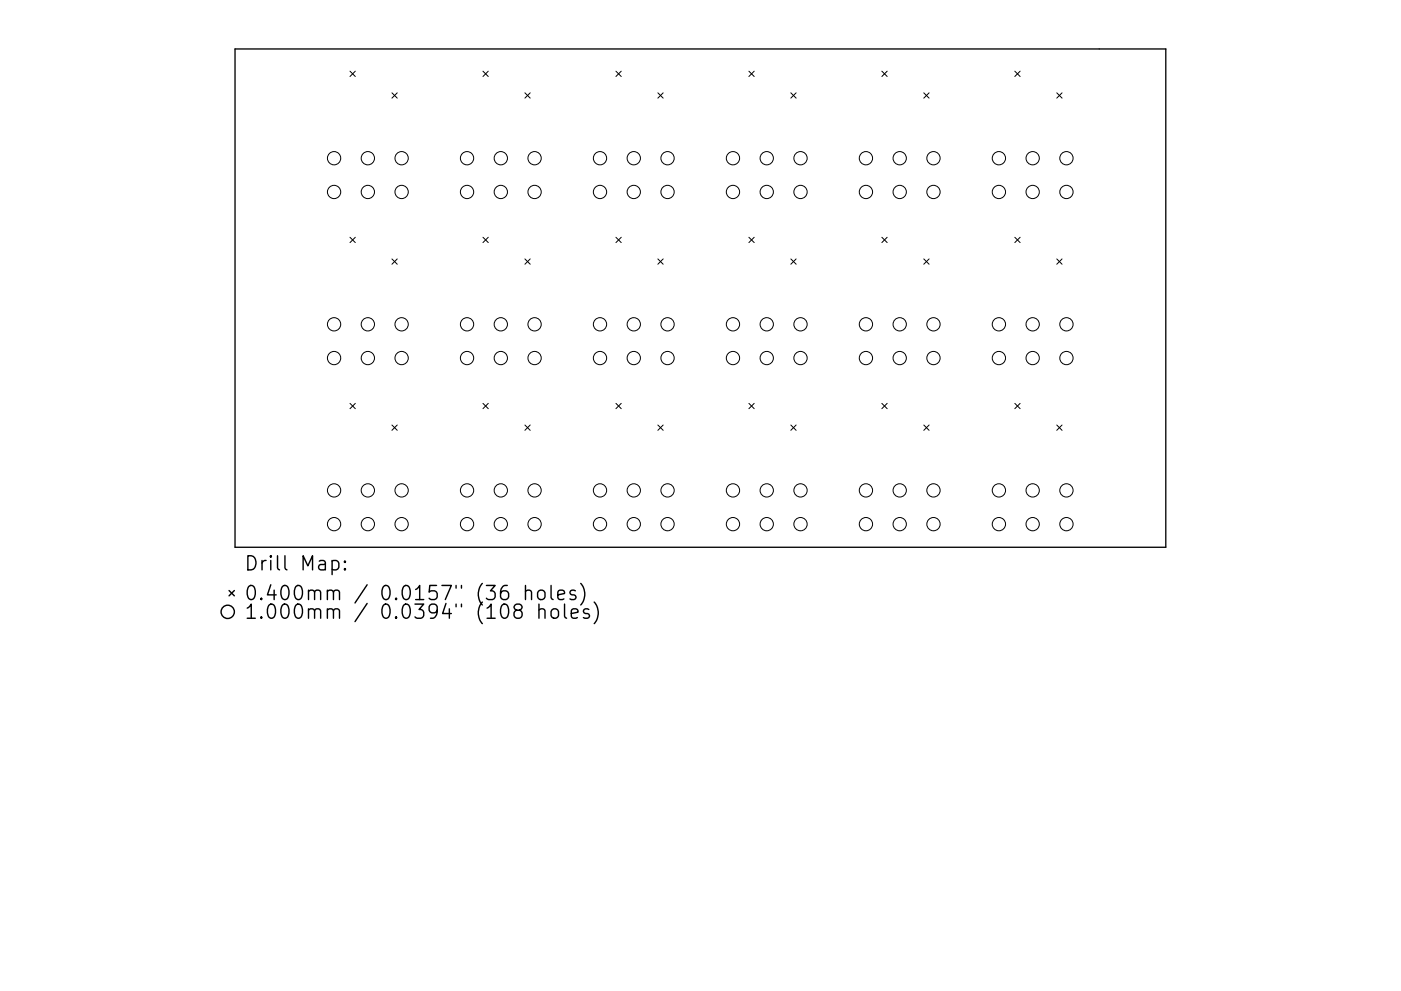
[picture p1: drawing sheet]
<svg xmlns="http://www.w3.org/2000/svg" width="297mm" height="210mm" viewBox="0 0 297 210" stroke-linecap="round" stroke-linejoin="round" font-family="sans-serif">
<defs><g id="words">
<g font-size="4.2">
<text x="51.7" y="121.1">Drill Map:</text>
<text x="51.7" y="127.4">0.400mm / 0.0157&quot; (36 holes)</text>
<text x="51.7" y="131.3">1.000mm / 0.0394&quot; (108 holes)</text>
</g>
</g></defs>
<path d="M49.8 10.4h197.4v105.7h-197.4z" fill="none" stroke="#000" stroke-width=".28"/>
<g fill="none" stroke="#000" stroke-width=".21">
<path d="M74.2 15.1l1.1 1.1M75.3 15.1l-1.1 1.1M83.1 19.7l1.1 1.1M84.2 19.7l-1.1 1.1M102.4 15.1l1.1 1.1M103.5 15.1l-1.1 1.1M111.3 19.7l1.1 1.1M112.4 19.7l-1.1 1.1M130.6 15.1l1.1 1.1M131.7 15.1l-1.1 1.1M139.5 19.7l1.1 1.1M140.6 19.7l-1.1 1.1"/>
<path d="M158.8 15.1l1.1 1.1M159.9 15.1l-1.1 1.1M167.7 19.7l1.1 1.1M168.8 19.7l-1.1 1.1M187 15.1l1.1 1.1M188.1 15.1l-1.1 1.1M195.9 19.7l1.1 1.1M197 19.7l-1.1 1.1M215.2 15.1l1.1 1.1M216.3 15.1l-1.1 1.1M224.1 19.7l1.1 1.1M225.2 19.7l-1.1 1.1"/>
<path d="M74.2 50.3l1.1 1.2M75.3 50.3l-1.1 1.2M83.1 54.9l1.1 1.2M84.2 54.9l-1.1 1.2M102.4 50.3l1.1 1.2M103.5 50.3l-1.1 1.2M111.3 54.9l1.1 1.2M112.4 54.9l-1.1 1.2M130.6 50.3l1.1 1.2M131.7 50.3l-1.1 1.2M139.5 54.9l1.1 1.2M140.6 54.9l-1.1 1.2"/>
<path d="M158.8 50.3l1.1 1.2M159.9 50.3l-1.1 1.2M167.7 54.9l1.1 1.2M168.8 54.9l-1.1 1.2M187 50.3l1.1 1.2M188.1 50.3l-1.1 1.2M195.9 54.9l1.1 1.2M197 54.9l-1.1 1.2M215.2 50.3l1.1 1.2M216.3 50.3l-1.1 1.2M224.1 54.9l1.1 1.2M225.2 54.9l-1.1 1.2"/>
<path d="M74.2 85.6l1.1 1.1M75.3 85.6l-1.1 1.1M83.1 90.2l1.1 1.1M84.2 90.2l-1.1 1.1M102.4 85.6l1.1 1.1M103.5 85.6l-1.1 1.1M111.3 90.2l1.1 1.1M112.4 90.2l-1.1 1.1M130.6 85.6l1.1 1.1M131.7 85.6l-1.1 1.1M139.5 90.2l1.1 1.1M140.6 90.2l-1.1 1.1"/>
<path d="M158.8 85.6l1.1 1.1M159.9 85.6l-1.1 1.1M167.7 90.2l1.1 1.1M168.8 90.2l-1.1 1.1M187 85.6l1.1 1.1M188.1 85.6l-1.1 1.1M195.9 90.2l1.1 1.1M197 90.2l-1.1 1.1M215.2 85.6l1.1 1.1M216.3 85.6l-1.1 1.1M224.1 90.2l1.1 1.1M225.2 90.2l-1.1 1.1"/>
<circle cx="70.8" cy="33.6" r="1.41"/>
<circle cx="78" cy="33.6" r="1.41"/>
<circle cx="85.2" cy="33.6" r="1.41"/>
<circle cx="99" cy="33.6" r="1.41"/>
<circle cx="106.2" cy="33.6" r="1.41"/>
<circle cx="113.3" cy="33.6" r="1.41"/>
<circle cx="127.2" cy="33.6" r="1.41"/>
<circle cx="134.4" cy="33.6" r="1.41"/>
<circle cx="141.5" cy="33.6" r="1.41"/>
<circle cx="155.4" cy="33.6" r="1.41"/>
<circle cx="162.6" cy="33.6" r="1.41"/>
<circle cx="169.7" cy="33.6" r="1.41"/>
<circle cx="183.6" cy="33.6" r="1.41"/>
<circle cx="190.8" cy="33.6" r="1.41"/>
<circle cx="197.9" cy="33.6" r="1.41"/>
<circle cx="211.8" cy="33.6" r="1.41"/>
<circle cx="218.9" cy="33.6" r="1.41"/>
<circle cx="226.1" cy="33.6" r="1.41"/>
<circle cx="70.8" cy="40.7" r="1.41"/>
<circle cx="78" cy="40.7" r="1.41"/>
<circle cx="85.2" cy="40.7" r="1.41"/>
<circle cx="99" cy="40.7" r="1.41"/>
<circle cx="106.2" cy="40.7" r="1.41"/>
<circle cx="113.3" cy="40.7" r="1.41"/>
<circle cx="127.2" cy="40.7" r="1.41"/>
<circle cx="134.4" cy="40.7" r="1.41"/>
<circle cx="141.5" cy="40.7" r="1.41"/>
<circle cx="155.4" cy="40.7" r="1.41"/>
<circle cx="162.6" cy="40.7" r="1.41"/>
<circle cx="169.7" cy="40.7" r="1.41"/>
<circle cx="183.6" cy="40.7" r="1.41"/>
<circle cx="190.8" cy="40.7" r="1.41"/>
<circle cx="197.9" cy="40.7" r="1.41"/>
<circle cx="211.8" cy="40.7" r="1.41"/>
<circle cx="218.9" cy="40.7" r="1.41"/>
<circle cx="226.1" cy="40.7" r="1.41"/>
<circle cx="70.8" cy="68.8" r="1.41"/>
<circle cx="70.8" cy="76" r="1.41"/>
<circle cx="78" cy="68.8" r="1.41"/>
<circle cx="78" cy="76" r="1.41"/>
<circle cx="85.2" cy="68.8" r="1.41"/>
<circle cx="85.2" cy="76" r="1.41"/>
<circle cx="99" cy="68.8" r="1.41"/>
<circle cx="99" cy="76" r="1.41"/>
<circle cx="106.2" cy="68.8" r="1.41"/>
<circle cx="106.2" cy="76" r="1.41"/>
<circle cx="113.3" cy="68.8" r="1.41"/>
<circle cx="113.3" cy="76" r="1.41"/>
<circle cx="127.2" cy="68.8" r="1.41"/>
<circle cx="127.2" cy="76" r="1.41"/>
<circle cx="134.4" cy="68.8" r="1.41"/>
<circle cx="134.4" cy="76" r="1.41"/>
<circle cx="141.5" cy="68.8" r="1.41"/>
<circle cx="141.5" cy="76" r="1.41"/>
<circle cx="155.4" cy="68.8" r="1.41"/>
<circle cx="155.4" cy="76" r="1.41"/>
<circle cx="162.6" cy="68.8" r="1.41"/>
<circle cx="162.6" cy="76" r="1.41"/>
<circle cx="169.7" cy="68.8" r="1.41"/>
<circle cx="169.7" cy="76" r="1.41"/>
<circle cx="183.6" cy="68.8" r="1.41"/>
<circle cx="183.6" cy="76" r="1.41"/>
<circle cx="190.8" cy="68.8" r="1.41"/>
<circle cx="190.8" cy="76" r="1.41"/>
<circle cx="197.9" cy="68.8" r="1.41"/>
<circle cx="197.9" cy="76" r="1.41"/>
<circle cx="211.8" cy="68.8" r="1.41"/>
<circle cx="211.8" cy="76" r="1.41"/>
<circle cx="218.9" cy="68.8" r="1.41"/>
<circle cx="218.9" cy="76" r="1.41"/>
<circle cx="226.1" cy="68.8" r="1.41"/>
<circle cx="226.1" cy="76" r="1.41"/>
<circle cx="70.8" cy="111.2" r="1.41"/>
<circle cx="70.8" cy="104" r="1.41"/>
<circle cx="78" cy="111.2" r="1.41"/>
<circle cx="78" cy="104" r="1.41"/>
<circle cx="85.2" cy="111.2" r="1.41"/>
<circle cx="85.2" cy="104" r="1.41"/>
<circle cx="99" cy="111.2" r="1.41"/>
<circle cx="99" cy="104" r="1.41"/>
<circle cx="106.2" cy="111.2" r="1.41"/>
<circle cx="106.2" cy="104" r="1.41"/>
<circle cx="113.3" cy="111.2" r="1.41"/>
<circle cx="113.3" cy="104" r="1.41"/>
<circle cx="127.2" cy="111.2" r="1.41"/>
<circle cx="127.2" cy="104" r="1.41"/>
<circle cx="134.4" cy="111.2" r="1.41"/>
<circle cx="134.4" cy="104" r="1.41"/>
<circle cx="141.5" cy="111.2" r="1.41"/>
<circle cx="141.5" cy="104" r="1.41"/>
<circle cx="155.4" cy="111.2" r="1.41"/>
<circle cx="155.4" cy="104" r="1.41"/>
<circle cx="162.6" cy="111.2" r="1.41"/>
<circle cx="162.6" cy="104" r="1.41"/>
<circle cx="169.7" cy="111.2" r="1.41"/>
<circle cx="169.7" cy="104" r="1.41"/>
<circle cx="183.6" cy="111.2" r="1.41"/>
<circle cx="183.6" cy="104" r="1.41"/>
<circle cx="190.8" cy="111.2" r="1.41"/>
<circle cx="190.8" cy="104" r="1.41"/>
<circle cx="197.9" cy="111.2" r="1.41"/>
<circle cx="197.9" cy="104" r="1.41"/>
<circle cx="211.8" cy="111.2" r="1.41"/>
<circle cx="211.8" cy="104" r="1.41"/>
<circle cx="218.9" cy="111.2" r="1.41"/>
<circle cx="218.9" cy="104" r="1.41"/>
<circle cx="226.1" cy="111.2" r="1.41"/>
<circle cx="226.1" cy="104" r="1.41"/>
</g>
<g fill="none" stroke="#000" stroke-width=".3">
<path d="M70.4 119.1l.9-.2 .5 .6v.8l-.2 .5-.3 .1-.9-.1M73.1 119.1l.2 .1-.2 .1-.1-.1 .1-.1v.2M48.6 125.3l1.1 1.1M49.7 125.3l-1.1 1.1M73.1 120.6l.2 .2-.2 .1-.1-.1 .1-.2v.3M107.6 124.2a1.19 1.19 0 0 0-1.5 1.3v1.1l.3 .5 .9 .1 .4-.3 .1-1-.2-.4-.9-.1-.6 .5M109.6 129.5l-.3-.2a.62 .62 0 0 1-.3-.7 .62 .62 0 0 1 .6-.4l.8 .1a.62 .62 0 0 1 .3 .7 .62 .62 0 0 1-.6 .5l-.8 .1-.3 .4v.6l.6 .6h.5l.6-.6-.1-.9-.5-.2M111.4 125.5a.74 .74 0 0 1 1.3 .1v1.6M111.4 124.2v3M114.1 125.5a.81 .81 0 0 1 .8-.3 .81 .81 0 0 1 .7 .6v.8a.81 .81 0 0 1-.8 .6 .81 .81 0 0 1-.8-.6v-.8zM114.3 129.5a.75 .75 0 0 1 1.3 .1v1.6M114.3 128.2v3"/>
<path d="M116.8 124.2v2.6l.5 .4M117.1 129.3a.81 .81 0 0 1 1.3 .4v.9a.81 .81 0 0 1-.8 .6 .81 .81 0 0 1-.8-.6v-.9zM118.3 126.2l1.4-.3-.1-.5-.9-.2-.4 .4v1.2l.1 .3 .3 .1 .9-.1M119.7 128.2v2.5l.4 .5M121.1 130.2l1.5-.3-.2-.6-.8-.1-.5 .4v1.1l.2 .3 .3 .2 .8-.2M122 125.4l-.7-.2-.5 .4 .2 .5 1 .3 .1 .2-.1 .5-.3 .1-.9-.1M123.1 123.8a3.4 3.4 0 0 1 0 4.6M124.8 129.3l-.7-.1-.4 .4 .1 .4 1 .3 .2 .3-.2 .4-.2 .2-.9-.2M126 127.7a3.4 3.4 0 0 1 0 4.6"/>
<circle cx="48.3" cy="129.8" r="1.41"/>
</g>
<use href="#words"/>
</svg>
